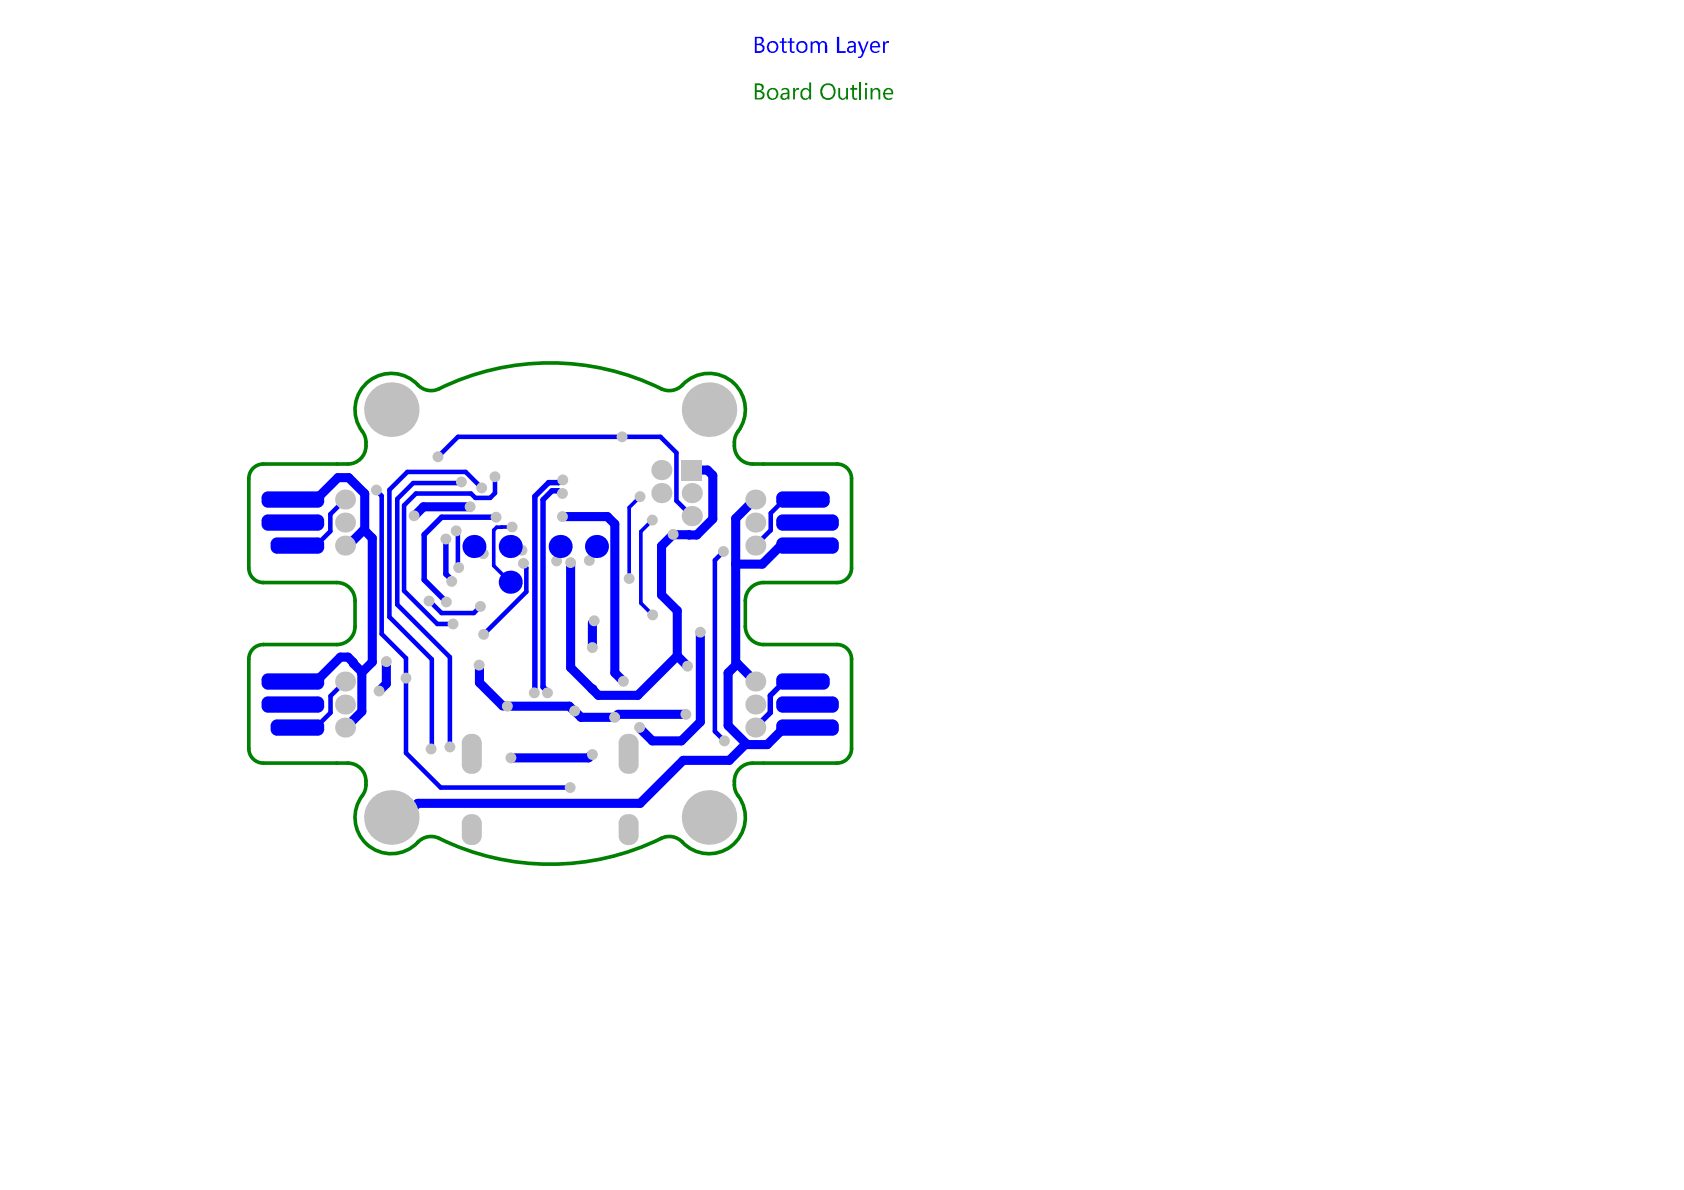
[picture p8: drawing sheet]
<svg xmlns="http://www.w3.org/2000/svg" width="297mm" height="210mm" viewBox="0 0 297 210" stroke-linecap="round" stroke-linejoin="round" font-family="sans-serif">
<g fill="none" stroke="#008000" stroke-width=".64">
<path d="M64.6 78v.6M129.5 78v.6M43.9 84.4v15.8M61.4 81.8h-14.9M132.7 81.8h14.9M150.2 84.4v15.8M43.9 116.2v15.8M46.5 113.7h12.9M46.5 102.8h12.9M62.6 106v4.5M131.5 106v4.5M134.7 113.7h12.9"/>
<path d="M134.7 102.8h12.9M150.2 116.2v15.8M46.5 134.6h14.9M64.6 137.8v.6M129.5 137.8v.6M147.6 134.6h-14.9"/>
</g>
<g fill="#008000">
<path d="M139.9 15.5h.3v.5l.3-.5h.5v.3h-.3a.6 .6 0 0 0-.5 .8v.9h-.3z"/>
<path d="M147.9 15.5h.3v1.2a.52 .52 0 0 0 .3 .6 .52 .52 0 0 0 .7-.2v-1.6h.4v2h-.4v-.2a.76 .76 0 0 1-.9 .3 .76 .76 0 0 1-.4-.9z"/>
<path d="M150.3 15l.3-.1v.6h.6v.3h-.6l.1 1.4a.29 .29 0 0 0 .5 .1l-.1 .3h-.2a.56 .56 0 0 1-.6-.5v-1.3h-.3v-.3h.3z"/>
<path d="M133.5 15v.9h.4a.45 .45 0 0 0 .5-.5 .45 .45 0 0 0-.6-.4zM133.5 16.2v1.1h.5a.53 .53 0 0 0 .5-.5 .53 .53 0 0 0-.5-.6zM133.1 14.7h.9a.7 .7 0 0 1 .7 .5 .7 .7 0 0 1-.3 .8l-.2 .1a.74 .74 0 0 1 .6 .8 .74 .74 0 0 1-.8 .6h-.9z"/>
<path d="M135.7 16a.87 .87 0 0 0 .7 1.4 .83 .83 0 0 0 .6-.9 .83 .83 0 0 0-.8-.7zM135.4 15.9a1.05 1.05 0 0 1 1.5-.2 1.05 1.05 0 0 1 .2 1.4 1.01 1.01 0 0 1-1.2 .5 1.01 1.01 0 0 1-.6-1.1z"/>
<path d="M138 16.8v.1a.39 .39 0 0 0 .3 .5 .39 .39 0 0 0 .5-.3l.1-.1v-.4h-.7zM137.9 15.7a.87 .87 0 0 1 1.3 .4v1.4h-.3v-.2a.64 .64 0 0 1-1.1 .1 .64 .64 0 0 1 .6-1l.5-.1v-.1a.53 .53 0 0 0-.4-.4 .53 .53 0 0 0-.6 .2z"/>
<path d="M141.4 15.8a.9 .9 0 0 1 1.3 0v-1.3h.4v3h-.4v-.3a.9 .9 0 0 1-1.1 .3 .9 .9 0 0 1-.4-1.2zM141.7 15.9a.92 .92 0 0 0 .4 1.5l.3-.1 .3-.2v-.8a.67 .67 0 0 0-1-.4z"/>
<path d="M145.3 15.3a1.31 1.31 0 0 0 .3 1.9 .98 .98 0 0 0 1.5-.7 1.27 1.27 0 0 0-.8-1.5 1 1 0 0 0-1 .3zM145 15.1a1.42 1.42 0 0 1 1.9-.2 1.42 1.42 0 0 1 .4 1.8 1.37 1.37 0 0 1-1.8 .8 1.37 1.37 0 0 1-.7-1.8z"/>
</g>
<path d="M151.8 14.5v3" fill="none" stroke="#008000" stroke-width=".33"/>
<g fill="#008000">
<path d="M153.6 15.5h.3v.4a.73 .73 0 0 1 .8-.4 .73 .73 0 0 1 .6 .8v1.2h-.4v-1.1a.54 .54 0 0 0-.4-.6 .54 .54 0 0 0-.6 .5v1.2h-.3z"/>
<path d="M152.6 14.8a.23 .23 0 0 1 .4 0 .23 .23 0 0 1-.4 0zM152.6 15.5h.3v2h-.3z"/>
<path d="M156.2 16.1l-.1 .3h1.1a.51 .51 0 0 0-.3-.6 .51 .51 0 0 0-.7 .3zM155.9 15.9a.9 .9 0 0 1 1.2-.3 .9 .9 0 0 1 .4 1l-1.4 .1a.75 .75 0 0 0 .5 .6 .75 .75 0 0 0 .8-.2v.4a1.02 1.02 0 0 1-1.1 0 1.02 1.02 0 0 1-.5-.9z"/>
</g>
<g fill="none" stroke="#008000" stroke-width=".64">
<path d="M64.6 78l-.2-.8-.3-.8a6.5 6.5 0 0 1 .9-9.1 6.5 6.5 0 0 1 9.1 1 3.2 3.2 0 0 0 3.4 .3 44.6 44.6 0 0 1 39.7 .2 3.2 3.2 0 0 0 3.2-.9 6.4 6.4 0 0 1 8.9-.4 6.4 6.4 0 0 1 .7 8.9l-.4 .8-.1 .8M64.6 78.6a3.2 3.2 0 0 1-3.2 3.2M129.5 78.6a3.2 3.2 0 0 0 3.2 3.2M46.5 81.8a2.56 2.56 0 0 0-2.6 2.6M147.6 81.8a2.56 2.56 0 0 1 2.6 2.6M43.9 100.2a2.55 2.55 0 0 0 2.6 2.6M46.5 113.7a2.56 2.56 0 0 0-2.6 2.5M59.4 102.8a3.2 3.2 0 0 1 3.2 3.2M62.6 110.5a3.2 3.2 0 0 1-3.2 3.2M131.5 110.5a3.2 3.2 0 0 0 3.2 3.2M134.7 102.8a3.2 3.2 0 0 0-3.2 3.2M147.6 113.7a2.56 2.56 0 0 1 2.6 2.5"/>
<path d="M150.2 100.2a2.56 2.56 0 0 1-2.6 2.6M43.9 132a2.55 2.55 0 0 0 2.6 2.6M61.4 134.6a3.2 3.2 0 0 1 3.2 3.2M64.6 138.4l-.2 .8-.3 .8a6.5 6.5 0 0 0 .9 9.2 6.5 6.5 0 0 0 9.1-1 3.2 3.2 0 0 1 3.4-.3 44.6 44.6 0 0 0 39.7-.2 3.2 3.2 0 0 1 3.2 .9 6.4 6.4 0 0 0 8.9 .3 6.4 6.4 0 0 0 .7-8.9l-.4-.8-.1-.8M132.7 134.6a3.2 3.2 0 0 0-3.2 3.2M150.2 132a2.56 2.56 0 0 1-2.6 2.6"/>
</g>
<path d="M51.7 88.1h4l3.9-3.8h1.9l2.8 2.8v6.5M64.3 93.6h-.3l-2.6 2.6h-.5M64.3 93.6l1.4 1.3v21.9M133.2 88.1l-3.4 3.4v25.9M134.2 88.1v.5M142.4 96.2l-.4 .5h-4.7l-2.8 2.8h-4.7M51.7 120.2h4l4.4-4.3h1.3l2.4 2.6v7l-2.9 2.8M131.6 131.2l-3 2.9h-8.1M133.2 120.2l-3.2-3.2-1.6 1.7v9.3l3.4 3.3h3.5l3.1-3h4" fill="none" stroke="#00f" stroke-width="1.6"/>
<path d="M59.9 95.8v.4M134.2 120.2v.5" fill="none" stroke="#00f" stroke-width=".64"/>
<path d="M109.7 77.1h-28.9l-3.5 3.5M110.1 77.1h6.4l2.8 2.8v8.4M60.9 88.1l-2.6 2.6v3l-2.6 2.5h-3.2M66.4 86.4l.9 1.1v24.3l4.3 4.3M92.3 99.4v.3l.5 .5v4.2l-7.5 7.5M127.6 97.3l-1.5 1.5v30.2l1.7 1.7M141.6 88.1h-3.2l-2.4 2.4v3l-2.8 2.7M60.9 120.2l-2.6 2.6v2.9l-2.6 2.6h-3.2" fill="none" stroke="#00f" stroke-width=".8"/>
<path d="M96.8 85.1l-2.5 2.5v34.5l-.1 .1M97.4 86.6l-1.6 1.6v33l.8 .8M141.6 120.2h-3.2l-2.5 2.5v3l-2.7 2.6" fill="none" stroke="#00f" stroke-width=".96"/>
<circle cx="110.1" cy="77.1" r=".4" fill="#00f"/>
<path d="M78.6 95.1v6.2l1.1 1v.2M87.4 91.2h-9.5l-3.1 3.1v8l3.9 3.9" fill="none" stroke="#00f" stroke-width=".96"/>
<path d="M80.5 93.6v.3l.3 .3v5.8l.1 .1M81.4 85l-.2 .2h-8.3l-2.8 2.8v18.6l9.3 9.3M85 86.1l-2.9-2.9h-10.2l-3.2 3.2v22.4l7.5 7.5M87.3 84.1v2.9l-.8 .8h-2.7l-.7-.7h-9.7l-2.1 2v15.1l5.8 5.9M71.6 116.1v16.7l6.1 6.1" fill="none" stroke="#00f" stroke-width=".8"/>
<path d="M82.9 89.4h-8.2l-1.7 1.6M100.7 117.8l3.7 3.7" fill="none" stroke="#00f" stroke-width="1.6"/>
<path d="M90.3 93h-2.7l-.5 .5v6.3l2.9 2.9" fill="none" stroke="#00f" stroke-width=".64"/>
<circle cx="104.4" cy="121.5" r=".8" fill="#00f"/>
<g fill="none" stroke="#00f" stroke-width="1.6">
<path d="M99.2 91.1h7.9l1.3 1.3v26.3l1.6 1.5M100.7 99.2v18.6M122 82.9h2.8l.9 1v7.6l-2.8 2.9-4.2-.1-2 2v8.6l2.8 2.8v8M65.7 116.8l-1.9 1.9M68.1 116.8v3.8l-1.2 1.3M84.5 117.3l.1 3.1 4.1 4.1 11.7 .1 2.1 1.9h5.8M104.8 109.5l-.3 .4v4.2M119.5 115.7l-7 7h-6.9l-1.2-1.2M119.5 115.7l1.8 1.8M123.5 111.5v15.8l-3.3 3.4h-5.1l-2.2-2.2M104.5 133.1l-.7 .6h-13.7M120.5 134.1l-7.6 7.6h-39.2l-2.5 2.5h-2.2"/>
<path d="M120.9 126h-11.9l-.6 .5"/>
</g>
<path d="M97.4 86.6h1.1l.4 .4h.3M99.3 84.7h-.3l-.5 .4h-1.7M100.7 99v.2M96.6 122v.2" fill="none" stroke="#00f" stroke-width=".96"/>
<path d="M112.9 87.6l-1.9 1.9v12.5M115.1 91.7l-2.1 2.1v12.6l2.1 2.1M89.6 102.7v.1" fill="none" stroke="#00f" stroke-width=".64"/>
<path d="M119.3 88.3l2.7 2.7M75.7 106l2.2 2.1h5.7l1.1-1.1M76.2 116.3v15.7l-.2 .1M77.1 110.1h2.8M79.4 115.9v15.9M77.7 138.9h22.9" fill="none" stroke="#00f" stroke-width=".8"/>
<g fill="#00f">
<path d="M137.9 6.7h.4v.6h.5v.3h-.5v1.1a.3 .3 0 0 0 .1 .3 .3 .3 0 0 0 .4 0v.3a.53 .53 0 0 1-.6 0 .53 .53 0 0 1-.3-.5v-1.2h-.4v-.3h.4z"/>
<path d="M139.3 6.7h.4v.6h.4v.3h-.4v1.1a.3 .3 0 0 0 .1 .3 .3 .3 0 0 0 .3 0v.3a.53 .53 0 0 1-.5 0 .53 .53 0 0 1-.3-.5v-1.2h-.4v-.3h.4z"/>
<path d="M143 7.3h.3v.3a.66 .66 0 0 1 .6-.4 .66 .66 0 0 1 .6 .4 .73 .73 0 0 1 .9-.3 .73 .73 0 0 1 .5 .7v1.3h-.4v-1.2a.48 .48 0 0 0-.4-.6 .48 .48 0 0 0-.5 .6v1.2h-.3l-.1-1.3a.42 .42 0 0 0-.3-.5 .42 .42 0 0 0-.5 .3l-.1 1.5h-.3z"/>
<path d="M147.6 6.5h.4v2.5h1.2v.3h-1.6z"/>
<path d="M151.3 7.3h.4l.6 1.7 .6-1.7h.3l-1 2.6-.3 .3h-.5v-.2a.41 .41 0 0 0 .5-.3l.2-.4z"/>
<path d="M155.8 7.3h.3v.4l.2-.4 .5-.1v.4h-.2a.45 .45 0 0 0-.5 .5v1.2h-.3z"/>
<path d="M133.5 6.7v1h.4a.49 .49 0 0 0 .5-.5 .49 .49 0 0 0-.6-.5zM133.5 8v1h.5a.53 .53 0 0 0 .5-.5 .53 .53 0 0 0-.5-.5zM133.1 6.5h.9a.66 .66 0 0 1 .8 .5 .66 .66 0 0 1-.6 .8 .78 .78 0 0 1 .6 .9 .78 .78 0 0 1-.8 .6h-.9z"/>
<path d="M135.7 7.7a.87 .87 0 0 0 0 .9 .87 .87 0 0 0 .8 .5l.1-.1a.78 .78 0 0 0 .3-1.1 .78 .78 0 0 0-1.1-.3zM135.4 7.6a1.06 1.06 0 0 1 1.7 0 1.06 1.06 0 0 1-.5 1.7 .96 .96 0 0 1-1-.2 .96 .96 0 0 1-.3-1.1z"/>
<path d="M140.9 7.8a.83 .83 0 0 0 .5 1.3 .83 .83 0 0 0 .7-.8 .83 .83 0 0 0-.7-.8l-.3 .1zM140.6 7.6l.2-.1a1.03 1.03 0 0 1 1.6 .3 1.03 1.03 0 0 1-.6 1.5 1 1 0 0 1-1.1-.2 1 1 0 0 1-.2-1.1z"/>
<path d="M149.7 8.5a.46 .46 0 0 0 .3 .6 .46 .46 0 0 0 .6-.2v-.6l-.6 .1zM149.6 7.4a.9 .9 0 0 1 1.4 .3v1.6h-.4v-.3a.66 .66 0 0 1-.8 .4 .66 .66 0 0 1-.4-.9l.4-.4 .8-.1a.4 .4 0 0 0-.1-.4 .4 .4 0 0 0-.4 0l-.5 .1z"/>
<path d="M154 7.6l-.2 .5h1.1a.48 .48 0 0 0-.2-.6 .48 .48 0 0 0-.7 .1zM153.6 7.6a.89 .89 0 0 1 1.6 .2l.1 .6h-1.5a.72 .72 0 0 0 .4 .7 .72 .72 0 0 0 .8-.2h.1v.3a1.08 1.08 0 0 1-1.5-.3l-.1-1z"/>
</g>
<g fill="#c0c0c0">
<path d="M83.4 143.6v1.6zM83.4 143.6a1.58 1.58 0 0 1 1.6 1.6h-1.6z"/>
<path d="M81.5 145.2h1.5zM81.8 144.3l.7-.6 .5-.1v1.6h-1.5z"/>
<path d="M83 147.5v1.6zM81.5 147.5h1.5v1.6a1.58 1.58 0 0 1-1.5-1.6z"/>
<path d="M83.4 147.5h1.6zM83.4 147.5h1.6a1.58 1.58 0 0 1-1.6 1.6z"/>
<path d="M83.4 129.5v1.5zM83.4 129.5a1.58 1.58 0 0 1 1.6 1.5h-1.6z"/>
<path d="M81.5 131h1.5zM81.8 130.1l.7-.6h.5v1.5h-1.5z"/>
<path d="M83 134.9v1.6zM81.5 134.9h1.5v1.6a1.58 1.58 0 0 1-1.5-1.6z"/>
<path d="M83.4 134.9h1.6zM83.4 134.9h1.6a1.58 1.58 0 0 1-1.6 1.6z"/>
<path d="M111.1 143.6v1.6zM111.1 143.6a1.58 1.58 0 0 1 1.5 1.6h-1.5z"/>
<path d="M109.1 145.2h1.6zM109.4 144.3l.8-.6 .5-.1v1.6h-1.6z"/>
<path d="M110.7 147.5v1.6zM109.1 147.5h1.6v1.6a1.58 1.58 0 0 1-1.6-1.6z"/>
<path d="M111.1 147.5h1.5zM111.1 147.5h1.5a1.58 1.58 0 0 1-1.5 1.6z"/>
<path d="M111.1 129.5v1.5zM111.1 129.5a1.58 1.58 0 0 1 1.5 1.5h-1.5z"/>
<path d="M109.1 131h1.6zM109.4 130.1l.8-.6h.5v1.5h-1.6z"/>
<path d="M110.7 134.9v1.6zM109.1 134.9h1.6v1.6a1.58 1.58 0 0 1-1.6-1.6z"/>
<path d="M111.1 134.9h1.5zM111.1 134.9h1.5a1.58 1.58 0 0 1-1.5 1.6z"/>
<circle cx="127.6" cy="97.3" r=".96"/>
<circle cx="127.8" cy="130.7" r=".96"/>
<circle cx="142.4" cy="124.3" r=".96"/>
<circle cx="51.7" cy="124.3" r=".96"/>
<circle cx="66.4" cy="86.4" r=".96"/>
<circle cx="51.7" cy="92.2" r=".96"/>
<circle cx="142.4" cy="92.2" r=".96"/>
<circle cx="92.3" cy="99.4" r=".96"/>
<circle cx="98.2" cy="98.9" r=".96"/>
<circle cx="109.7" cy="77.1" r=".96"/>
<circle cx="81.4" cy="85" r=".96"/>
<circle cx="73" cy="91" r=".96"/>
<circle cx="77.3" cy="80.6" r=".96"/>
<circle cx="80.5" cy="93.6" r=".96"/>
<circle cx="78.6" cy="95.1" r=".96"/>
<circle cx="79.7" cy="102.5" r=".96"/>
<circle cx="80.9" cy="100.1" r=".96"/>
<circle cx="82.9" cy="89.4" r=".96"/>
<circle cx="87.5" cy="91.2" r=".96"/>
<circle cx="85" cy="86.1" r=".96"/>
<circle cx="110" cy="120.2" r=".96"/>
<circle cx="112.8" cy="128.3" r=".96"/>
<circle cx="99.2" cy="91.1" r=".96"/>
<circle cx="90.3" cy="93" r=".96"/>
<circle cx="87.3" cy="84.1" r=".96"/>
<circle cx="100.7" cy="99.2" r=".96"/>
<circle cx="104" cy="98.9" r=".96"/>
<circle cx="104.8" cy="109.5" r=".96"/>
<circle cx="104.5" cy="114.2" r=".96"/>
<circle cx="111" cy="102.1" r=".96"/>
<circle cx="78.7" cy="106.2" r=".96"/>
<circle cx="84.5" cy="117.3" r=".96"/>
<circle cx="89.5" cy="124.6" r=".96"/>
<circle cx="101.4" cy="125.4" r=".96"/>
<circle cx="68.1" cy="116.7" r=".96"/>
<circle cx="100.6" cy="138.9" r=".96"/>
<circle cx="71.6" cy="119.6" r=".96"/>
<circle cx="66.9" cy="121.9" r=".96"/>
<circle cx="121.3" cy="117.5" r=".96"/>
<circle cx="121" cy="126" r=".96"/>
<circle cx="108.4" cy="126.5" r=".96"/>
<circle cx="104.5" cy="133.1" r=".96"/>
<circle cx="90.1" cy="133.7" r=".96"/>
<circle cx="115.1" cy="91.7" r=".96"/>
<circle cx="118.7" cy="94.3" r=".96"/>
<circle cx="75.7" cy="106" r=".96"/>
<circle cx="76" cy="132.1" r=".96"/>
<circle cx="79.4" cy="131.8" r=".96"/>
<circle cx="85.2" cy="97.7" r=".96"/>
<circle cx="84.7" cy="107" r=".96"/>
<circle cx="92.1" cy="97.1" r=".96"/>
<circle cx="79.9" cy="110.1" r=".96"/>
<circle cx="85.3" cy="111.9" r=".96"/>
<circle cx="115.1" cy="108.5" r=".96"/>
<circle cx="123.5" cy="111.5" r=".96"/>
<circle cx="112.9" cy="87.6" r=".96"/>
<circle cx="99.2" cy="87" r=".96"/>
<circle cx="99.3" cy="84.7" r=".96"/>
<circle cx="94.2" cy="122.2" r=".96"/>
<circle cx="96.6" cy="122.2" r=".96"/>
<circle cx="60.9" cy="124.3" r="1.76"/>
<circle cx="69" cy="144.2" r="4.8"/>
<circle cx="60.9" cy="128.3" r="1.76"/>
<circle cx="60.9" cy="120.2" r="1.76"/>
<circle cx="60.9" cy="96.2" r="1.76"/>
<circle cx="60.9" cy="92.2" r="1.76"/>
<circle cx="60.9" cy="88.1" r="1.76"/>
<circle cx="69" cy="72.3" r="4.8"/>
<circle cx="125.1" cy="144.2" r="4.8"/>
<circle cx="133.2" cy="128.3" r="1.76"/>
<circle cx="133.2" cy="124.3" r="1.76"/>
<circle cx="133.2" cy="120.2" r="1.76"/>
<circle cx="116.7" cy="82.9" r="1.78"/>
<circle cx="116.7" cy="87" r="1.78"/>
<circle cx="122" cy="91" r="1.78"/>
<circle cx="122" cy="87" r="1.78"/>
<circle cx="125.1" cy="72.3" r="4.8"/>
<circle cx="133.2" cy="88.1" r="1.76"/>
<circle cx="133.2" cy="92.2" r="1.76"/>
<circle cx="133.2" cy="96.2" r="1.76"/>
</g>
<g fill="#c0c0c0">
<path d="M81.5 145.2l1.5-1.6h.4l1.6 1.6v2.3l-1.6 1.6h-.4l-1.5-1.6z" fill-rule="evenodd"/>
<path d="M81.5 131l1.5-1.5h.4l1.6 1.5v3.9l-1.6 1.6h-.4l-1.5-1.6z" fill-rule="evenodd"/>
<path d="M109.1 145.2l1.6-1.6h.4l1.5 1.6v2.3l-1.5 1.6h-.4l-1.6-1.6z" fill-rule="evenodd"/>
<path d="M109.1 131l1.6-1.5h.4l1.5 1.5v3.9l-1.5 1.6h-.4l-1.6-1.6z" fill-rule="evenodd"/>
<path d="M120.2 81.1h3.6v3.6h-3.6z" fill-rule="evenodd"/>
</g>
<g fill="#00f">
<path d="M136.9 124l1.1-1.2h8.8l1.2 1.2v.6l-1.2 1.1h-8.8l-1.1-1.1z" fill-rule="evenodd"/>
<path d="M136.9 119.9l1.1-1.1h7.2l1.2 1.1v.6l-1.2 1.2h-7.2l-1.1-1.2z" fill-rule="evenodd"/>
<path d="M136.9 128l1.1-1.1h8.8l1.2 1.1v.7l-1.2 1.1h-8.8l-1.1-1.1z" fill-rule="evenodd"/>
<path d="M46.1 124l1.2-1.2h8.8l1.1 1.2v.6l-1.1 1.1h-8.8l-1.2-1.1z" fill-rule="evenodd"/>
<path d="M47.7 128l1.2-1.1h7.2l1.1 1.1v.7l-1.1 1.1h-7.2l-1.2-1.1z" fill-rule="evenodd"/>
<path d="M46.1 119.9l1.2-1.1h8.8l1.1 1.1v.6l-1.1 1.2h-8.8l-1.2-1.2z" fill-rule="evenodd"/>
<path d="M46.1 91.9l1.2-1.2h8.8l1.1 1.2v.6l-1.1 1.1h-8.8l-1.2-1.1z" fill-rule="evenodd"/>
<path d="M47.7 95.9l1.2-1.1h7.2l1.1 1.1v.7l-1.1 1.1h-7.2l-1.2-1.1z" fill-rule="evenodd"/>
<path d="M46.1 87.8l1.2-1.1h8.8l1.1 1.1v.6l-1.1 1.2h-8.8l-1.2-1.2z" fill-rule="evenodd"/>
<path d="M136.9 91.9l1.1-1.2h8.8l1.2 1.2v.6l-1.2 1.1h-8.8l-1.1-1.1z" fill-rule="evenodd"/>
<path d="M136.9 87.8l1.1-1.1h7.2l1.2 1.1v.6l-1.2 1.2h-7.2l-1.1-1.2z" fill-rule="evenodd"/>
<path d="M136.9 95.9l1.1-1.1h8.8l1.2 1.1v.7l-1.2 1.1h-8.8l-1.1-1.1z" fill-rule="evenodd"/>
</g>
<g fill="#00f">
<path d="M146.8 124.6h1.2zM146.8 124.6h1.2a1.12 1.12 0 0 1-1.2 1.1z"/>
<path d="M146.8 122.8v1.2zM146.8 122.8a1.12 1.12 0 0 1 1.2 1.2h-1.2z"/>
<path d="M136.9 124h1.1zM137.1 123.3l.6-.4 .3-.1v1.2h-1.1z"/>
<path d="M138 124.6v1.1zM136.9 124.6h1.1v1.1a1.12 1.12 0 0 1-1.1-1.1z"/>
<path d="M145.2 120.5h1.2zM145.2 120.5h1.2a1.12 1.12 0 0 1-1.2 1.2z"/>
<path d="M145.2 118.8v1.1zM145.2 118.8a1.12 1.12 0 0 1 1.2 1.1h-1.2z"/>
<path d="M136.9 119.9h1.1zM137.1 119.2l.6-.4h.3v1.1h-1.1z"/>
<path d="M138 120.5v1.2zM136.9 120.5h1.1v1.2a1.12 1.12 0 0 1-1.1-1.2z"/>
<path d="M146.8 128.7h1.2zM146.8 128.7h1.2a1.12 1.12 0 0 1-1.2 1.1z"/>
<path d="M146.8 126.9v1.1zM146.8 126.9a1.12 1.12 0 0 1 1.2 1.1h-1.2z"/>
<path d="M136.9 128h1.1zM137.1 127.4l.6-.4 .3-.1v1.1h-1.1z"/>
<path d="M138 128.7v1.1zM136.9 128.7h1.1v1.1a1.12 1.12 0 0 1-1.1-1.1z"/>
<path d="M46.1 124h1.2zM46.4 123.3l.5-.4 .4-.1v1.2h-1.2z"/>
<path d="M47.3 124.6v1.1zM46.1 124.6h1.2v1.1a1.12 1.12 0 0 1-1.2-1.1z"/>
<path d="M56.1 124.6h1.1zM56.1 124.6h1.1a1.12 1.12 0 0 1-1.1 1.1z"/>
<path d="M56.1 122.8v1.2zM56.1 122.8a1.12 1.12 0 0 1 1.1 1.2h-1.1z"/>
<path d="M47.7 128h1.2zM48 127.4l.5-.4 .4-.1v1.1h-1.2z"/>
<path d="M48.9 128.7v1.1zM47.7 128.7h1.2v1.1a1.12 1.12 0 0 1-1.2-1.1z"/>
<path d="M56.1 128.7h1.1zM56.1 128.7h1.1a1.12 1.12 0 0 1-1.1 1.1z"/>
<path d="M56.1 126.9v1.1zM56.1 126.9a1.12 1.12 0 0 1 1.1 1.1h-1.1z"/>
<path d="M46.1 119.9h1.2zM46.4 119.2l.5-.4h.4v1.1h-1.2z"/>
<path d="M47.3 120.5v1.2zM46.1 120.5h1.2v1.2a1.12 1.12 0 0 1-1.2-1.2z"/>
<path d="M56.1 120.5h1.1zM56.1 120.5h1.1a1.12 1.12 0 0 1-1.1 1.2z"/>
<path d="M56.1 118.8v1.1zM56.1 118.8a1.12 1.12 0 0 1 1.1 1.1h-1.1z"/>
<path d="M46.1 91.9h1.2zM46.4 91.2l.5-.4 .4-.1v1.2h-1.2z"/>
<path d="M47.3 92.5v1.1zM46.1 92.5h1.2v1.1a1.12 1.12 0 0 1-1.2-1.1z"/>
<path d="M56.1 92.5h1.1zM56.1 92.5h1.1a1.12 1.12 0 0 1-1.1 1.1z"/>
<path d="M56.1 90.7v1.2zM56.1 90.7a1.12 1.12 0 0 1 1.1 1.2h-1.1z"/>
<path d="M47.7 95.9h1.2zM48 95.3l.5-.4 .4-.1v1.1h-1.2z"/>
<path d="M48.9 96.6v1.1zM47.7 96.6h1.2v1.1a1.12 1.12 0 0 1-1.2-1.1z"/>
<path d="M56.1 96.6h1.1zM56.1 96.6h1.1a1.12 1.12 0 0 1-1.1 1.1z"/>
<path d="M56.1 94.8v1.1zM56.1 94.8a1.12 1.12 0 0 1 1.1 1.1h-1.1z"/>
<path d="M46.1 87.8h1.2zM46.4 87.1l.5-.4h.4v1.1h-1.2z"/>
<path d="M47.3 88.4v1.2zM46.1 88.4h1.2v1.2a1.12 1.12 0 0 1-1.2-1.2z"/>
<path d="M56.1 88.4h1.1zM56.1 88.4h1.1a1.12 1.12 0 0 1-1.1 1.2z"/>
<path d="M56.1 86.7v1.1zM56.1 86.7a1.12 1.12 0 0 1 1.1 1.1h-1.1z"/>
<path d="M146.8 92.5h1.2zM146.8 92.5h1.2a1.12 1.12 0 0 1-1.2 1.1z"/>
<path d="M146.8 90.7v1.2zM146.8 90.7a1.12 1.12 0 0 1 1.2 1.2h-1.2z"/>
<path d="M136.9 91.9h1.1zM137.1 91.2l.6-.4 .3-.1v1.2h-1.1z"/>
<path d="M138 92.5v1.1zM136.9 92.5h1.1v1.1a1.12 1.12 0 0 1-1.1-1.1z"/>
<path d="M145.2 88.4h1.2zM145.2 88.4h1.2a1.12 1.12 0 0 1-1.2 1.2z"/>
<path d="M145.2 86.7v1.1zM145.2 86.7a1.12 1.12 0 0 1 1.2 1.1h-1.2z"/>
<path d="M136.9 87.8h1.1zM137.1 87.1l.6-.4h.3v1.1h-1.1z"/>
<path d="M138 88.4v1.2zM136.9 88.4h1.1v1.2a1.12 1.12 0 0 1-1.1-1.2z"/>
<path d="M146.8 96.6h1.2zM146.8 96.6h1.2a1.12 1.12 0 0 1-1.2 1.1z"/>
<path d="M146.8 94.8v1.1zM146.8 94.8a1.12 1.12 0 0 1 1.2 1.1h-1.2z"/>
<path d="M136.9 95.9h1.1zM137.1 95.3l.6-.4 .3-.1v1.1h-1.1z"/>
<path d="M138 96.6v1.1zM136.9 96.6h1.1v1.1a1.12 1.12 0 0 1-1.1-1.1z"/>
<circle cx="105.2" cy="96.4" r="2.04"/>
<circle cx="90" cy="96.4" r="2.04"/>
<circle cx="98.8" cy="96.4" r="2.04"/>
<circle cx="90" cy="102.7" r="2.04"/>
<circle cx="83.6" cy="96.4" r="2.04"/>
</g>
</svg>
